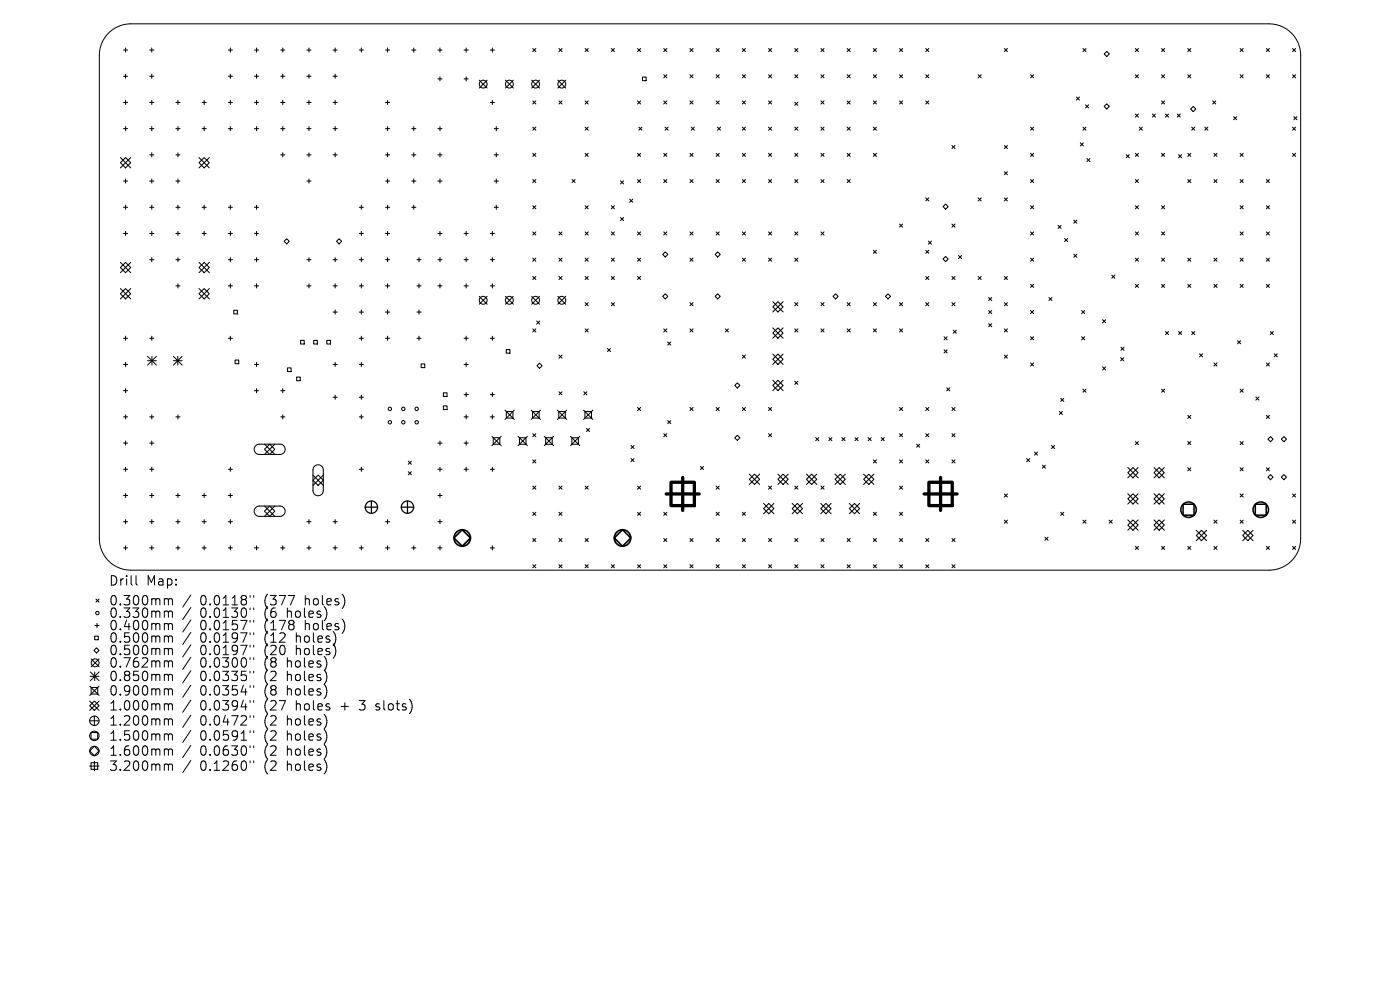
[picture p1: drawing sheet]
<svg xmlns="http://www.w3.org/2000/svg" width="297mm" height="210mm" viewBox="0 0 297 210" stroke-linecap="round" stroke-linejoin="round" font-family="sans-serif">
<defs><g id="words">
<g font-size="2.8">
<text x="23" y="124.5">Drill</text>
<text x="31" y="124.5">Map:</text>
<text x="23" y="128.7">0.300mm</text>
<text x="23" y="131.3">0.330mm</text>
<text x="42.5" y="128.7">0.0118&quot;</text>
<text x="42.5" y="131.3">0.0130&quot;</text>
<text x="56.2" y="128.7">(377</text>
<text x="56.2" y="131.3">(6</text>
<text x="61.2" y="131.3">holes)</text>
<text x="65" y="128.7">holes)</text>
<text x="23" y="134">0.400mm</text>
<text x="23" y="136.6">0.500mm</text>
<text x="42.5" y="134">0.0157&quot;</text>
<text x="42.5" y="136.6">0.0197&quot;</text>
<text x="56.2" y="134">(178</text>
<text x="56.2" y="136.6">(12</text>
<text x="63.1" y="136.6">holes)</text>
<text x="65" y="134">holes)</text>
<text x="23" y="139.3">0.500mm</text>
<text x="23" y="141.9">0.762mm</text>
<text x="42.5" y="139.3">0.0197&quot;</text>
<text x="42.5" y="141.9">0.0300&quot;</text>
<text x="56.2" y="139.3">(20</text>
<text x="56.2" y="141.9">(8</text>
<text x="61.2" y="141.9">holes)</text>
<text x="63.1" y="139.3">holes)</text>
<text x="23" y="144.8">0.850mm</text>
<text x="23" y="147.8">0.900mm</text>
<text x="42.5" y="144.8">0.0335&quot;</text>
<text x="42.5" y="147.8">0.0354&quot;</text>
<text x="56.2" y="144.8">(2</text>
<text x="56.2" y="147.8">(8</text>
<text x="61.2" y="144.8">holes)</text>
<text x="61.2" y="147.8">holes)</text>
<text x="23" y="151">1.000mm</text>
<text x="23" y="154.2">1.200mm</text>
<text x="42.5" y="151">0.0394&quot;</text>
<text x="42.5" y="154.2">0.0472&quot;</text>
<text x="56.2" y="151">(27</text>
<text x="56.2" y="154.2">(2</text>
<text x="61.2" y="154.2">holes)</text>
<text x="63.1" y="151">holes</text>
<text x="72.8" y="151">+</text>
<text x="77" y="151">3</text>
<text x="80.6" y="151">slots)</text>
<text x="23" y="157.4">1.500mm</text>
<text x="23" y="160.6">1.600mm</text>
<text x="42.5" y="157.4">0.0591&quot;</text>
<text x="42.5" y="160.6">0.0630&quot;</text>
<text x="56.2" y="157.4">(2</text>
<text x="56.2" y="160.6">(2</text>
<text x="61.2" y="157.4">holes)</text>
<text x="61.2" y="160.6">holes)</text>
<text x="23" y="163.8">3.200mm</text>
<text x="42.5" y="163.8">0.1260&quot;</text>
<text x="56.2" y="163.8">(2</text>
<text x="61.2" y="163.8">holes)</text>
</g>
</g></defs>
<g fill="none" stroke="#000" stroke-width=".21">
<path d="M23.2 6.9a6.7 6.7 0 0 1 4.5-1.8h241.6a6.7 6.7 0 0 1 6.6 6.6v102.6a6.7 6.7 0 0 1-6.6 6.6h-241.6a6.7 6.7 0 0 1-6.6-6.6v-102.6a6.7 6.7 0 0 1 2.1-4.8zM28.9 122.1v1.7l.2 .3M35.1 127l.5 .1 .1 .2M35.1 129.6h.3l.3 .3M35.1 132.3h.3l.3 .3M35.1 134.9h.3l.3 .3M35.1 137.5l.5 .1 .1 .2M35.7 127.3l.3-.3 .5 .1 .1 1.2M35.7 127.3v1M35.7 129.9v1.1M35.7 132.6v1M35.7 135.2v1"/>
<path d="M35.7 137.8v1.1M35.7 129.9l.3-.3 .5 .1 .1 1.3M35.7 132.6l.3-.3 .5 .1 .1 1.2M35.7 135.2l.3-.3 .5 .1 .1 1.2M35.7 137.8l.3-.3 .5 .1 .1 1.3M40.5 126.2l-1.7 2.6M40.5 128.9l-1.7 2.5M40.5 131.5l-1.7 2.6M40.5 134.1l-1.7 2.6M40.5 136.8l-1.7 2.6M40.5 139.4l-1.7 2.6M53.1 126.3v.4"/>
<path d="M53.1 129v.3M53.1 131.6v.4M53.1 134.2v.4M53.1 136.9v.4M53.1 139.5v.4M53.8 126.3v.4M53.8 129v.3M53.8 131.6v.4M53.8 134.2v.4M53.8 136.9v.4M53.8 139.5v.4M35.1 140.2l.5 .1 .1 .2"/>
<path d="M35.1 143.1h.3l.3 .2M35.1 146.1l.5 .1 .1 .2M35.1 149.3h.3l.3 .3M35.1 152.5l.5 .1 .1 .2M35.1 155.7l.5 .1 .1 .2M35.1 158.9h.3l.3 .3M35.7 140.5v1M35.7 143.3v1.1M35.7 146.4v1M35.7 149.6v1M35.7 152.8v1M35.7 156v1"/>
<path d="M35.7 159.2v1M35.7 140.5l.3-.3 .5 .1 .1 1.2M35.7 143.3l.3-.2h.5l.1 1.3M35.7 146.4l.3-.3 .5 .1 .1 1.2M35.7 149.6l.3-.3 .5 .1 .1 1.2M35.7 152.8l.3-.3 .5 .1 .1 1.2M35.7 156l.3-.3 .5 .1 .1 1.2M35.7 159.2l.3-.3 .5 .1 .1 1.2M40.5 142.3l-1.7 2.6M40.5 145.4l-1.7 2.5M40.5 148.5l-1.7 2.6M40.5 151.7l-1.7 2.6"/>
<path d="M40.5 154.9l-1.7 2.6M40.5 158.1l-1.7 2.6M53.1 142.4v.4M53.1 145.4v.4M53.1 148.6v.4M53.1 151.8v.4M53.1 155v.4M53.1 158.2v.4M53.8 142.4v.4M53.8 145.4v.4M53.8 148.6v.4M53.8 151.8v.4"/>
<path d="M53.8 155v.4M53.8 158.2v.4M79.7 150.5l.2 .1M79.8 149.4v.5M35.1 162.1h.3l.3 .3M35.7 162.4v1M35.7 162.4l.3-.3 .5 .1 .1 1.2M40.5 161.3l-1.7 2.6M53.1 161.4v.4M53.8 161.4v.4"/>
</g>
<g fill="none" stroke="#000" stroke-width=".22">
<path d="M26.2 10.6h.9M26.2 16.2h.9M26.6 10.2v.9M26.6 15.7v.9M31.8 10.6h.8M31.8 16.2h.8M32.2 10.2v.9M32.2 15.7v.9M48.4 10.6h.9M48.4 16.2h.9M48.9 10.2v.9M48.9 15.7v.9"/>
<path d="M54 10.6h.9M54 16.2h.9M54.4 10.2v.9M54.4 15.7v.9M59.5 10.6h.9M59.5 16.2h.9M60 10.2v.9M60 15.7v.9M65.1 10.6h.9M65.1 16.2h.9M65.5 10.2v.9M65.5 15.7v.9"/>
<path d="M70.7 10.6h.8M70.7 16.2h.8M71.1 10.2v.9M71.1 15.7v.9M76.2 10.6h.9M76.7 10.2v.9M81.8 10.6h.9M82.2 10.2v.9M87.3 10.6h.9M87.8 10.2v.9M92.9 10.6h.9M92.9 16.7h.9"/>
<path d="M93.3 10.2v.9M93.3 16.3v.9M98.5 10.6h.8M98.5 16.7h.8M98.9 10.2v.9M98.9 16.3v.9M101.7 17l1.6 1.7M103.3 17l-1.6 1.7M104 10.6h.9M104.5 10.2v.9M107.2 17l1.7 1.7M108.9 17l-1.7 1.7"/>
<path d="M112.8 17l1.7 1.7M113 10.3l.7 .6M113.7 10.3l-.7 .6M114.5 17l-1.7 1.7M118.3 17l1.7 1.7M118.6 10.3l.6 .6M119.2 10.3l-.6 .6M120 17l-1.7 1.7M124.1 10.3l.7 .6M124.8 10.3l-.7 .6M129.7 10.3l.6 .6M130.3 10.3l-.6 .6"/>
<path d="M135.2 10.3l.7 .6M135.9 10.3l-.7 .6M136.3 16.3h.8v.8h-.8zM140.8 15.8l.7 .7M140.8 10.3l.7 .6M141.5 15.8l-.7 .7M141.5 10.3l-.7 .6M146.4 15.8l.6 .7M146.4 10.3l.6 .6M147 10.3l-.6 .6M147 15.8l-.6 .7M151.9 15.8l.7 .7"/>
<path d="M151.9 10.3l.7 .6M152.6 10.3l-.7 .6M152.6 15.8l-.7 .7M157.5 15.8l.6 .7M157.5 10.3l.6 .6M158.1 10.3l-.6 .6M158.1 15.8l-.6 .7M163 15.8l.7 .7M163 10.3l.7 .6M163.7 10.3l-.7 .6M163.7 15.8l-.7 .7M168.6 15.8l.7 .7"/>
<path d="M168.6 10.3l.7 .6M169.3 15.8l-.7 .7M169.3 10.3l-.7 .6M174.2 15.8l.6 .7M174.2 10.3l.6 .6M174.8 10.3l-.6 .6M174.8 15.8l-.6 .7M179.7 15.8l.7 .7M179.7 10.3l.7 .6M180.4 10.3l-.7 .6M180.4 15.8l-.7 .7M185.3 15.8l.6 .7"/>
<path d="M185.3 10.3l.6 .6M185.9 15.8l-.6 .7M185.9 10.3l-.6 .6M190.8 15.8l.7 .7M190.8 10.3l.7 .6M191.5 15.8l-.7 .7M191.5 10.3l-.7 .6M196.4 15.8l.6 .7M196.4 10.3l.6 .6M197 10.3l-.6 .6M197 15.8l-.6 .7M207.5 15.8l.7 .7"/>
<path d="M208.2 15.8l-.7 .7M213.1 10.3l.6 .6M213.7 10.3l-.6 .6M218.6 15.8l.7 .7M219.3 15.8l-.7 .7M229.7 10.3l.7 .6M230.4 10.3l-.7 .6M234.2 11.5l.6-.6 .5 .6-.5 .5zM240.9 10.3l.6 .6M240.9 15.8l.6 .7M241.5 10.3l-.6 .6M241.5 15.8l-.6 .7"/>
<path d="M246.4 15.8l.7 .7M246.4 10.3l.7 .6M247.1 10.3l-.7 .6M247.1 15.8l-.7 .7M252 15.8l.6 .7M252 10.3l.6 .6M252.6 10.3l-.6 .6M252.6 15.8l-.6 .7M263.1 10.3l.6 .6M263.1 15.8l.6 .7M263.7 10.3l-.6 .6M263.7 15.8l-.6 .7"/>
<path d="M268.6 10.3l.7 .6M268.6 15.8l.7 .7M269.3 10.3l-.7 .6M269.3 15.8l-.7 .7M274.2 10.3l.7 .6M274.2 15.8l.7 .7M274.9 10.3l-.7 .6M274.9 15.8l-.7 .7M25.5 33.4l2.2 2.2M26.2 21.7h.9M26.2 27.3h.9M26.2 38.4h.9"/>
<path d="M26.6 33.4l1.1 1.1-1.1 1.1-1.1-1.1zM26.6 21.3v.9M26.6 26.9v.8M26.6 38v.8M27.7 33.4l-2.2 2.2M31.8 21.7h.8M31.8 27.3h.8M31.8 38.4h.8M31.8 32.9h.8M32.2 21.3v.9M32.2 26.9v.8M32.2 32.4v.9"/>
<path d="M32.2 38v.8M37.3 21.7h.9M37.3 27.3h.9M37.3 38.4h.9M37.3 32.9h.9M37.8 21.3v.9M37.8 26.9v.8M37.8 32.4v.9M37.8 38v.8M42.2 33.4l2.2 2.2M42.9 21.7h.8M42.9 27.3h.8"/>
<path d="M43.3 33.4l1.1 1.1-1.1 1.1-1.1-1.1zM43.3 21.3v.9M43.3 26.9v.8M44.4 33.4l-2.2 2.2M48.4 21.7h.9M48.4 27.3h.9M48.9 21.3v.9M48.9 26.9v.8M54 21.7h.9M54 27.3h.9M54.4 21.3v.9M54.4 26.9v.8"/>
<path d="M59.5 21.7h.9M59.5 27.3h.9M59.5 32.9h.9M60 21.3v.9M60 26.9v.8M60 32.4v.9M65.1 21.7h.9M65.1 27.3h.9M65.1 38.4h.9M65.1 32.9h.9M65.5 21.3v.9M65.5 26.9v.8"/>
<path d="M65.5 32.4v.9M65.5 38v.8M70.7 21.7h.8M70.7 27.3h.8M70.7 32.9h.8M71.1 21.3v.9M71.1 26.9v.8M71.1 32.4v.9M81.8 21.7h.9M81.8 27.3h.9M81.8 38.4h.9M81.8 32.9h.9"/>
<path d="M82.2 21.3v.9M82.2 26.9v.8M82.2 32.4v.9M82.2 38v.8M87.3 27.3h.9M87.3 38.4h.9M87.3 32.9h.9M87.8 26.9v.8M87.8 32.4v.9M87.8 38v.8M92.9 27.3h.9M92.9 38.4h.9"/>
<path d="M92.9 32.9h.9M93.3 26.9v.8M93.3 32.4v.9M93.3 38v.8M104 21.7h.9M104.5 21.3v.9M104.8 27.3h.9M104.8 38.4h.9M104.8 32.9h.9M105.3 26.9v.8M105.3 32.4v.9M105.3 38v.8"/>
<path d="M113 21.4l.7 .7M113 27l.7 .6M113 32.5l.7 .7M113 38.1l.7 .6M113.7 21.4l-.7 .7M113.7 27l-.7 .6M113.7 32.5l-.7 .7M113.7 38.1l-.7 .6M118.6 21.4l.6 .7M119.2 21.4l-.6 .7M121.4 38.1l.6 .6M122 38.1l-.6 .6"/>
<path d="M124.1 21.4l.7 .7M124.1 27l.7 .6M124.1 32.5l.7 .7M124.8 21.4l-.7 .7M124.8 32.5l-.7 .7M124.8 27l-.7 .6M131.6 38.4l.7 .6M132.3 38.4l-.7 .6M135.2 21.4l.7 .7M135.2 32.5l.7 .7M135.2 38.1l.7 .6M135.5 27l.7 .6"/>
<path d="M135.9 21.4l-.7 .7M135.9 32.5l-.7 .7M135.9 38.1l-.7 .6M136.2 27l-.7 .6M140.8 21.4l.7 .7M140.8 38.1l.7 .6M140.8 32.5l.7 .7M141.1 27l.6 .6M141.5 21.4l-.7 .7M141.5 32.5l-.7 .7M141.5 38.1l-.7 .6M141.7 27l-.6 .6"/>
<path d="M146.4 21.4l.6 .7M146.4 38.1l.6 .6M146.4 32.5l.6 .7M146.6 27l.7 .6M147 38.1l-.6 .6M147 21.4l-.6 .7M147 32.5l-.6 .7M147.3 27l-.7 .6M151.9 21.4l.7 .7M151.9 38.1l.7 .6M151.9 32.5l.7 .7M152.2 27l.7 .6"/>
<path d="M152.6 32.5l-.7 .7M152.6 21.4l-.7 .7M152.6 38.1l-.7 .6M152.9 27l-.7 .6M157.5 27l.6 .6M157.5 21.4l.6 .7M157.5 38.1l.6 .6M157.5 32.5l.6 .7M158.1 27l-.6 .6M158.1 21.4l-.6 .7M158.1 32.5l-.6 .7M158.1 38.1l-.6 .6"/>
<path d="M163 27l.7 .6M163 21.4l.7 .7M163 38.1l.7 .6M163 32.5l.7 .7M163.7 21.4l-.7 .7M163.7 27l-.7 .6M163.7 32.5l-.7 .7M163.7 38.1l-.7 .6M168.6 27l.7 .6M168.6 38.1l.7 .6M168.6 21.7l.7 .6M168.6 32.5l.7 .7"/>
<path d="M169.3 27l-.7 .6M169.3 38.1l-.7 .6M169.3 32.5l-.7 .7M169.3 21.7l-.7 .6M174.2 27l.6 .6M174.2 21.4l.6 .7M174.2 38.1l.6 .6M174.2 32.5l.6 .7M174.8 32.5l-.6 .7M174.8 38.1l-.6 .6M174.8 27l-.6 .6M174.8 21.4l-.6 .7"/>
<path d="M179.7 27l.7 .6M179.7 21.4l.7 .7M179.7 38.1l.7 .6M179.7 32.5l.7 .7M180.4 27l-.7 .6M180.4 32.5l-.7 .7M180.4 21.4l-.7 .7M180.4 38.1l-.7 .6M185.3 27l.6 .6M185.3 21.4l.6 .7M185.3 32.5l.6 .7M185.9 21.4l-.6 .7"/>
<path d="M185.9 27l-.6 .6M185.9 32.5l-.6 .7M190.8 21.4l.7 .7M191.5 21.4l-.7 .7M196.4 21.4l.6 .7M197 21.4l-.6 .7M201.9 30.9l.7 .6M202.6 30.9l-.7 .6M213.1 30.9l.6 .6M213.1 36.4l.6 .7M213.7 30.9l-.6 .6M213.7 36.4l-.6 .7"/>
<path d="M218.6 27l.7 .6M218.6 32.5l.7 .7M218.6 38.1l.7 .6M219.3 27l-.7 .6M219.3 32.5l-.7 .7M219.3 38.1l-.7 .6M228.4 20.6l.6 .6M229 20.6l-.6 .6M229.2 30.3l.6 .7M229.7 27l.7 .6M229.8 30.3l-.6 .7M230.3 22.2l.7 .7"/>
<path d="M230.4 27l-.7 .6M230.6 33.6l.6 .7M231 22.2l-.7 .7M231.2 33.6l-.6 .7M234.8 22l.5 .6-.5 .5-.6-.5zM238.9 32.8l.7 .7M239.6 32.8l-.7 .7M240.9 24.2l.6 .6M240.9 32.5l.6 .7M240.9 38.1l.6 .6M241.5 32.5l-.6 .7M241.5 38.1l-.6 .6"/>
<path d="M241.5 24.2l-.6 .6M241.7 27l.6 .6M242.3 27l-.6 .6M244.5 24.2l.6 .6M245.1 24.2l-.6 .6M246.4 21.4l.7 .7M246.4 32.5l.7 .7M247.1 21.4l-.7 .7M247.1 32.5l-.7 .7M247.2 24.2l.7 .6M247.9 24.2l-.7 .6M249.7 24.2l.7 .6"/>
<path d="M250 32.8l.7 .7M250.4 24.2l-.7 .6M250.7 32.8l-.7 .7M252 32.5l.6 .7M252 38.1l.6 .6M252.6 32.5l-.6 .7M252.6 38.1l-.6 .6M252.8 27l.7 .6M253.1 22.6l.6 .5-.6 .6-.5-.6zM253.5 27l-.7 .6M255.6 27l.6 .6M256.2 27l-.6 .6"/>
<path d="M257.3 21.4l.6 .7M257.5 32.5l.7 .7M257.5 38.1l.7 .6M257.9 21.4l-.6 .7M258.2 38.1l-.7 .6M258.2 32.5l-.7 .7M261.7 24.7l.7 .7M262.4 24.7l-.7 .7M263.1 32.5l.6 .7M263.1 38.1l.6 .6M263.7 32.5l-.6 .7M263.7 38.1l-.6 .6"/>
<path d="M268.6 38.1l.7 .6M269.3 38.1l-.7 .6M274.2 27l.7 .6M274.2 32.5l.7 .7M274.5 24.7l.6 .7M274.9 27l-.7 .6M274.9 32.5l-.7 .7M275.1 24.7l-.6 .7M25.5 56.8l1.1-1.1 1.1 1.1-1.1 1zM25.5 55.7l2.2 2.1M26.2 44h.9M26.2 49.5h.9"/>
<path d="M26.6 43.5v.9M26.6 49.1v.9M27.7 55.7l-2.2 2.1M31.8 44h.8M31.8 49.5h.8M31.8 55.1h.8M32.2 43.5v.9M32.2 49.1v.9M32.2 54.6v.9M37.3 44h.9M37.3 49.5h.9M37.3 55.1h.9"/>
<path d="M37.8 43.5v.9M37.8 49.1v.9M37.8 54.6v.9M42.2 56.8l1.1-1.1 1.1 1.1-1.1 1zM42.2 55.7l2.2 2.1M42.9 44h.8M42.9 49.5h.8M43.3 43.5v.9M43.3 49.1v.9M44.4 55.7l-2.2 2.1M48.4 44h.9M48.4 49.5h.9"/>
<path d="M48.4 55.1h.9M48.9 43.5v.9M48.9 49.1v.9M48.9 54.6v.9M54 44h.9M54 49.5h.9M54 55.1h.9M54.4 43.5v.9M54.4 49.1v.9M54.4 54.6v.9M60.3 51.2l.5-.6 .6 .6-.6 .5zM65.1 55.1h.9"/>
<path d="M65.5 54.6v.9M70.7 55.1h.8M71.1 54.6v.9M71.4 51.2l.5-.6 .6 .6-.6 .5zM76.2 44h.9M76.2 49.5h.9M76.2 55.1h.9M76.7 43.5v.9M76.7 49.1v.9M76.7 54.6v.9M81.8 44h.9M81.8 49.5h.9"/>
<path d="M81.8 55.1h.9M82.2 43.5v.9M82.2 49.1v.9M82.2 54.6v.9M87.3 44h.9M87.8 43.5v.9M88.5 55.1h.8M88.9 54.6v.9M92.9 49.5h.9M92.9 55.1h.9M93.3 49.1v.9M93.3 54.6v.9"/>
<path d="M98.5 49.5h.8M98.5 55.1h.8M98.9 49.1v.9M98.9 54.6v.9M104 49.5h.9M104 55.1h.9M104.5 49.1v.9M104.5 54.6v.9M104.8 44h.9M105.3 43.5v.9M113 43.6l.7 .7M113 49.2l.7 .7"/>
<path d="M113 54.8l.7 .6M113 58.6l.7 .7M113.7 43.6l-.7 .7M113.7 49.2l-.7 .7M113.7 54.8l-.7 .6M113.7 58.6l-.7 .7M118.6 49.2l.6 .7M118.6 54.8l.6 .6M118.6 58.6l.6 .7M119.2 49.2l-.6 .7M119.2 54.8l-.6 .6M119.2 58.6l-.6 .7"/>
<path d="M124.1 43.6l.7 .7M124.1 49.2l.7 .7M124.1 54.8l.7 .6M124.1 58.6l.7 .7M124.8 43.6l-.7 .7M124.8 58.6l-.7 .7M124.8 49.2l-.7 .7M124.8 54.8l-.7 .6M129.7 49.2l.6 .7M129.7 54.8l.6 .6M129.7 43.6l.6 .7M129.7 58.6l.6 .7"/>
<path d="M130.3 54.8l-.6 .6M130.3 43.6l-.6 .7M130.3 49.2l-.6 .7M130.3 58.6l-.6 .7M131.6 46.1l.7 .7M132.3 46.1l-.7 .7M133.6 42.3l.6 .6M134.2 42.3l-.6 .6M135.2 54.8l.7 .6M135.2 49.2l.7 .7M135.2 58.6l.7 .7M135.9 49.2l-.7 .7"/>
<path d="M135.9 58.6l-.7 .7M135.9 54.8l-.7 .6M140.6 54l.5-.6 .6 .6-.6 .5zM140.8 49.2l.7 .7M141.5 49.2l-.7 .7M146.4 54.8l.6 .6M146.4 49.2l.6 .7M147 49.2l-.6 .7M147 54.8l-.6 .6M151.7 54l.6-.6 .5 .6-.5 .5zM151.9 49.2l.7 .7M152.6 49.2l-.7 .7"/>
<path d="M157.5 54.8l.6 .6M157.5 49.2l.6 .7M158.1 49.2l-.6 .7M158.1 54.8l-.6 .6M163 54.8l.7 .6M163 49.2l.7 .7M163.7 49.2l-.7 .7M163.7 54.8l-.7 .6M168.6 54.8l.7 .6M168.6 49.2l.7 .7M169.3 49.2l-.7 .7M169.3 54.8l-.7 .6"/>
<path d="M174.2 49.2l.6 .7M174.8 49.2l-.6 .7M185.3 53.1l.6 .6M185.9 53.1l-.6 .6M190.8 47.5l.7 .7M191.5 47.5l-.7 .7M196.4 53.1l.6 .6M196.4 42l.6 .6M196.4 58.6l.6 .7M196.9 51.1l.7 .7M197 42l-.6 .6M197 53.1l-.6 .6"/>
<path d="M197 58.6l-.6 .7M197.6 51.1l-.7 .7M200.1 43.8l.5-.5 .6 .5-.6 .6zM200.6 54.4l.6 .5-.6 .6-.5-.6zM201.9 58.6l.7 .7M201.9 47.5l.7 .7M202.6 47.5l-.7 .7M202.6 58.6l-.7 .7M203.3 54.2l.7 .7M204 54.2l-.7 .7M207.5 42l.7 .6M207.5 58.6l.7 .7"/>
<path d="M208.2 42l-.7 .6M208.2 58.6l-.7 .7M213.1 58.6l.6 .7M213.1 42l.6 .6M213.7 42l-.6 .6M213.7 58.6l-.6 .7M218.6 43.6l.7 .7M218.6 49.2l.7 .7M218.6 54.8l.7 .6M219.3 43.6l-.7 .7M219.3 49.2l-.7 .7M219.3 54.8l-.7 .6"/>
<path d="M224.5 47.8l.6 .7M225.1 47.8l-.6 .7M225.8 50.6l.7 .6M226.5 50.6l-.7 .6M227.8 46.7l.7 .7M227.8 53.9l.7 .7M228.5 46.7l-.7 .7M228.5 53.9l-.7 .7M235.9 58.4l.6 .6M236.5 58.4l-.6 .6M240.9 54.8l.6 .6M240.9 43.6l.6 .7"/>
<path d="M240.9 49.2l.6 .7M241.5 43.6l-.6 .7M241.5 49.2l-.6 .7M241.5 54.8l-.6 .6M246.4 43.6l.7 .7M246.4 49.2l.7 .7M246.4 54.8l.7 .6M247.1 43.6l-.7 .7M247.1 49.2l-.7 .7M247.1 54.8l-.7 .6M252 54.8l.6 .6M252.6 54.8l-.6 .6"/>
<path d="M257.5 54.8l.7 .6M258.2 54.8l-.7 .6M263.1 54.8l.6 .6M263.1 49.2l.6 .7M263.1 43.6l.6 .7M263.7 54.8l-.6 .6M263.7 49.2l-.6 .7M263.7 43.6l-.6 .7M268.6 43.6l.7 .7M268.6 49.2l.7 .7M268.6 54.8l.7 .6M269.3 49.2l-.7 .7"/>
<path d="M269.3 54.8l-.7 .6M269.3 43.6l-.7 .7M25.5 61.2l2.2 2.2M26.2 71.8h.9M26.2 77.3h.9M26.6 61.2l1.1 1.1-1.1 1.1-1.1-1.1zM26.6 71.3v.9M26.6 76.9v.9M27.7 61.2l-2.2 2.2M31.3 75.6l1.9 1.8M31.3 76.5h1.9M31.8 71.8h.8"/>
<path d="M32.2 71.3v.9M32.2 75.6v1.8M33.2 75.6l-1.9 1.8M36.8 76.5h1.8M36.8 75.6l1.8 1.8M37.3 60.6h.9M37.7 75.6v1.8M37.8 60.2v.9M38.6 75.6l-1.8 1.8M42.2 62.3l1.1-1.1 1.1 1.1-1.1 1.1zM42.2 61.2l2.2 2.2M44.4 61.2l-2.2 2.2"/>
<path d="M48.4 71.8h.9M48.4 60.6h.9M48.9 60.2v.9M48.9 71.3v.9M49.6 65.8h.8v.8h-.8zM49.9 76.4h.7v.7h-.7zM54 77.3h.9M54 60.6h.9M54.4 60.2v.9M54.4 76.9v.9M61 78h.8v.8h-.8zM62.9 80h.8v.8h-.8z"/>
<path d="M63.8 72.2h.7v.8h-.7zM65.1 60.6h.9M65.5 60.2v.9M66.5 72.2h.8v.8h-.8zM69.3 72.2h.8v.8h-.8zM70.7 77.3h.8M70.7 60.6h.8M70.7 66.2h.8M71.1 60.2v.9M71.1 65.8v.8M71.1 76.9v.9M76.2 71.8h.9"/>
<path d="M76.2 77.3h.9M76.2 60.6h.9M76.2 66.2h.9M76.7 60.2v.9M76.7 65.8v.8M76.7 71.3v.9M76.7 76.9v.9M81.8 71.8h.9M81.8 60.6h.9M81.8 66.2h.9M82.2 60.2v.9M82.2 65.8v.8"/>
<path d="M82.2 71.3v.9M88.5 71.8h.8M88.5 60.6h.8M88.5 66.2h.8M88.9 60.2v.9M88.9 65.8v.8M88.9 71.3v.9M89.3 77.2h.8v.8h-.8zM92.9 60.6h.9M93.3 60.2v.9M98.5 71.8h.8M98.5 77.3h.8"/>
<path d="M98.5 60.6h.8M98.9 60.2v.9M98.9 71.3v.9M98.9 76.9v.9M101.7 62.9l1.6 1.6M103.3 62.9l-1.6 1.6M104 71.8h.9M104 60.6h.9M104.5 60.2v.9M104.5 71.3v.9M107.2 62.9l1.7 1.6M107.4 74.2h.8v.7h-.8z"/>
<path d="M108.9 62.9l-1.7 1.6M112.8 62.9l1.7 1.6M113 69.8l.7 .6M113.7 69.8l-.7 .6M113.9 68.1l.6 .7M113.9 77.6l.6-.6 .5 .6-.5 .5zM114.5 62.9l-1.7 1.6M114.5 68.1l-.6 .7M118.3 62.9l1.7 1.6M118.6 75.3l.6 .7M119.2 75.3l-.6 .7M120 62.9l-1.7 1.6"/>
<path d="M124.1 64.2l.7 .7M124.1 69.8l.7 .6M124.8 69.8l-.7 .6M124.8 64.2l-.7 .7M128.9 73.9l.6 .7M129.5 73.9l-.6 .7M129.7 64.2l.6 .7M130.3 64.2l-.6 .7M140.6 62.9l.5-.6 .6 .6-.6 .5zM140.8 69.8l.7 .6M141.5 69.8l-.7 .6M141.6 72.5l.7 .7"/>
<path d="M142.3 72.5l-.7 .7M146.4 64.2l.6 .7M146.4 69.8l.6 .6M147 64.2l-.6 .7M147 69.8l-.6 .6M151.7 62.9l.6-.6 .5 .6-.5 .5zM153.9 69.8l.6 .6M154.5 69.8l-.6 .6M157.5 75.3l.6 .7M158.1 75.3l-.6 .7M163.9 65.1l1.1-1.1 1.1 1.1-1.1 1.1zM163.9 70.6l1.1-1 1.1 1-1.1 1.1z"/>
<path d="M163.9 64l2.2 2.2M163.9 69.6l2.2 2.1M163.9 75.1l2.2 2.2M165 75.1l1.1 1.1-1.1 1.1-1.1-1.1zM166.1 64l-2.2 2.2M166.1 69.6l-2.2 2.1M166.1 75.1l-2.2 2.2M168.6 64.2l.7 .7M168.6 69.8l.7 .6M169.3 64.2l-.7 .7M169.3 69.8l-.7 .6M174.2 69.8l.6 .6"/>
<path d="M174.2 64.2l.6 .7M174.8 64.2l-.6 .7M174.8 69.8l-.6 .6M176.7 62.9l.6-.6 .5 .6-.5 .5zM179.7 69.8l.7 .6M179.7 64.2l.7 .7M180.4 64.2l-.7 .7M180.4 69.8l-.7 .6M185.3 69.8l.6 .6M185.3 64.2l.6 .7M185.9 64.2l-.6 .7M185.9 69.8l-.6 .6"/>
<path d="M187.8 62.9l.6-.6 .5 .6-.5 .5zM190.8 69.8l.7 .6M190.8 64.2l.7 .7M191.5 64.2l-.7 .7M191.5 69.8l-.7 .6M196.4 64.2l.6 .7M197 64.2l-.6 .7M200.3 71.4l.6 .7M200.3 74.2l.6 .7M200.9 71.4l-.6 .7M200.9 74.2l-.6 .7M201.9 64.2l.7 .7"/>
<path d="M202.2 70l.7 .7M202.6 64.2l-.7 .7M202.9 70l-.7 .7M209.7 63.1l.7 .7M209.7 65.9l.7 .6M209.7 68.7l.7 .6M210.4 63.1l-.7 .7M210.4 65.9l-.7 .6M210.4 68.7l-.7 .6M213.1 75.3l.6 .7M213.1 64.2l.6 .7M213.1 69.8l.6 .6"/>
<path d="M213.7 64.2l-.6 .7M213.7 69.8l-.6 .6M213.7 75.3l-.6 .7M218.6 60.3l.7 .7M218.6 65.9l.7 .6M218.6 71.4l.7 .7M218.6 77l.7 .6M219.3 60.3l-.7 .7M219.3 65.9l-.7 .6M219.3 71.4l-.7 .7M219.3 77l-.7 .6M222.5 63.1l.7 .7"/>
<path d="M223.2 63.1l-.7 .7M229.5 65.9l.6 .6M229.5 71.4l.6 .7M230.1 65.9l-.6 .6M230.1 71.4l-.6 .7M233.9 67.8l.7 .7M233.9 77.8l.7 .7M234.6 67.8l-.7 .7M234.6 77.8l-.7 .7M237.7 75.9l.7 .6M237.8 73.7l.7 .6M238.4 75.9l-.7 .6"/>
<path d="M238.5 73.7l-.7 .6M240.9 60.3l.6 .7M241.5 60.3l-.6 .7M246.4 60.3l.7 .7M247.1 60.3l-.7 .7M247.2 70.3l.7 .7M247.9 70.3l-.7 .7M250 70.3l.7 .7M250.7 70.3l-.7 .7M252 60.3l.6 .7M252.6 60.3l-.6 .7M252.8 70.3l.7 .7"/>
<path d="M253.5 70.3l-.7 .7M254.5 75l.6 .7M255.1 75l-.6 .7M257.5 77l.7 .6M257.5 60.3l.7 .7M258.2 60.3l-.7 .7M258.2 77l-.7 .6M262.5 72.3l.7 .6M263.1 60.3l.6 .7M263.2 72.3l-.7 .6M263.7 60.3l-.6 .7M268.6 60.3l.7 .7"/>
<path d="M268.6 77l.7 .6M269.3 77l-.7 .6M269.3 60.3l-.7 .7M269.5 70.3l.6 .7M270.1 70.3l-.6 .7M270.3 75l.7 .7M271 75l-.7 .7M26.2 82.9h.9M26.2 88.4h.9M26.2 94h.9M26.2 99.6h.9M26.6 82.4v.9"/>
<path d="M26.6 88v.9M26.6 93.6v.8M26.6 99.1v.9M31.8 88.4h.8M31.8 94h.8M31.8 99.6h.8M32.2 88v.9M32.2 93.6v.8M32.2 99.1v.9M37.3 88.4h.9M37.8 88v.9M48.4 99.6h.9"/>
<path d="M48.9 99.1v.9M54 82.9h.9M54.2 94.5l.7-.3h4.5a1.09 1.09 0 0 1 1.1 1.1 1.09 1.09 0 0 1-1.1 1.1h-4.4a1.09 1.09 0 0 1-1-.7 1.09 1.09 0 0 1 .2-1.2zM54.4 82.4v.9M56.1 95.3l1.1-1.1 1.1 1.1-1.1 1.1zM56.1 94.2l2.2 2.2M58.3 94.2l-2.2 2.2M59.5 82.9h.9M59.5 88.4h.9M60 82.4v.9M60 88v.9M66.7 98.9a1.09 1.09 0 0 1 1.2-.2 1.09 1.09 0 0 1 .7 1v4.4a1.09 1.09 0 0 1-1.1 1.1 1.09 1.09 0 0 1-1.1-1.1v-4.5z"/>
<path d="M70.7 84.3h.8M71.1 83.8v.9M76.2 88.4h.9M76.2 99.6h.9M76.2 84.3h.9M76.7 83.8v.9M76.7 88v.9M76.7 99.1v.9M86.6 97.8l.7 .7M87.3 97.8l-.7 .7M92.9 94h.9M92.9 99.6h.9"/>
<path d="M93.3 93.6v.8M93.3 99.1v.9M94.1 83.3h.7v.8h-.7zM94.1 86.1h.7v.8h-.7zM98.5 88.4h.8M98.5 94h.8M98.5 99.6h.8M98.5 83.7h.8M98.9 83.3v.8M98.9 88v.9M98.9 93.6v.8M98.9 99.1v.9"/>
<path d="M104 88.4h.9M104 99.6h.9M104 83.7h.9M104.4 92.6l1.9 1.9M104.5 83.3v.8M104.5 88v.9M104.5 99.1v.9M104.6 92.9h1.4v1.3h-1.4zM106.3 92.6l-1.9 1.9M107.1 87l2 2M107.4 87.3h1.4v1.4h-1.4zM109.1 87l-2 2"/>
<path d="M109.9 92.6l2 1.9M110.2 92.9h1.4v1.3h-1.4zM111.9 92.6l-2 1.9M112.7 87l2 2M113 87.3h1.4v1.4h-1.4zM113 92l.7 .7M113 97.6l.7 .6M113.7 92l-.7 .7M113.7 97.6l-.7 .6M114.7 87l-2 2M115.5 92.6l1.9 1.9M115.8 92.9h1.3v1.3h-1.3z"/>
<path d="M117.4 92.6l-1.9 1.9M118.2 87l2 2M118.5 87.3h1.4v1.4h-1.4zM118.6 83.1l.6 .7M119.2 83.1l-.6 .7M120.2 87l-2 2M121 92.6l2 1.9M121.3 92.9h1.4v1.3h-1.4zM123 92.6l-2 1.9M123.8 87l2 2M123.9 83.1l.6 .7M124.1 87.3h1.4v1.4h-1.4z"/>
<path d="M124.4 90.9l.7 .6M124.5 83.1l-.6 .7M125.1 90.9l-.7 .6M125.8 87l-2 2M133.9 94.5l.6 .7M133.9 97.3l.6 .6M134.5 94.5l-.6 .7M134.5 97.3l-.6 .6M135.2 86.4l.7 .7M135.9 86.4l-.7 .7M140.8 92l.7 .7M141.5 92l-.7 .7"/>
<path d="M141.6 89.2l.7 .7M142.3 89.2l-.7 .7M146.4 86.4l.6 .7M147 86.4l-.6 .7M148.6 98.9l.6 .7M149.2 98.9l-.6 .7M151.9 86.4l.7 .7M152.6 86.4l-.7 .7M155.9 81.8l.5-.6 .6 .6-.6 .5zM155.9 92.9l.5-.6 .6 .6-.6 .5zM157.5 86.4l.6 .7M158.1 86.4l-.6 .7"/>
<path d="M163 86.4l.7 .7M163 92l.7 .7M163.7 86.4l-.7 .7M163.7 92l-.7 .7M163.9 80.7l2.2 2.2M165 80.7l1.1 1.1-1.1 1.1-1.1-1.1zM166.1 80.7l-2.2 2.2M168.6 80.9l.7 .6M169.3 80.9l-.7 .6M173 92.8l.7 .7M173.7 92.8l-.7 .7M175.8 92.8l.7 .7"/>
<path d="M176.5 92.8l-.7 .7M178.6 92.8l.7 .7M179.3 92.8l-.7 .7M181.4 92.8l.6 .7M182 92.8l-.6 .7M184.2 92.8l.6 .7M184.8 92.8l-.6 .7M185.3 97.6l.6 .6M185.9 97.6l-.6 .6M186.9 92.8l.7 .7M187.6 92.8l-.7 .7M190.8 86.4l.7 .7"/>
<path d="M190.8 92l.7 .7M190.8 97.6l.7 .6M191.5 86.4l-.7 .7M191.5 92l-.7 .7M191.5 97.6l-.7 .6M194.4 94.2l.7 .7M195.1 94.2l-.7 .7M196.4 86.4l.6 .7M196.4 97.6l.6 .6M196.4 92l.6 .7M197 86.4l-.6 .7M197 92l-.6 .7"/>
<path d="M197 97.6l-.6 .6M200.8 82.3l.7 .6M201.5 82.3l-.7 .6M201.9 86.4l.7 .7M201.9 97.6l.7 .6M201.9 92l.7 .7M202.6 86.4l-.7 .7M202.6 92l-.7 .7M202.6 97.6l-.7 .6M217.8 97.3l.6 .6M218.4 97.3l-.6 .6M219.5 95.9l.6 .6"/>
<path d="M220.1 95.9l-.6 .6M221.1 98.7l.7 .6M221.8 98.7l-.7 .6M223.1 94.5l.6 .7M223.7 94.5l-.6 .7M224.7 87.3l.7 .6M225 84.5l.7 .6M225.4 87.3l-.7 .6M225.7 84.5l-.7 .6M229.7 82.5l.7 .7M230.4 82.5l-.7 .7M239.3 99.2l2.1 2.2"/>
<path d="M240.4 99.2l1 1.1-1 1.1-1.1-1.1zM240.9 93.7l.6 .6M241.4 99.2l-2.1 2.2M241.5 93.7l-.6 .6M244.8 99.2l2.2 2.2M246.4 82.5l.7 .7M247 99.2l-2.2 2.2M247.1 82.5l-.7 .7M252 88.1l.6 .7M252 93.7l.6 .6M252 99.2l.6 .7M252.6 88.1l-.6 .7"/>
<path d="M252.6 93.7l-.6 .6M252.6 99.2l-.6 .7M263.1 82.5l.6 .7M263.1 99.2l.6 .7M263.1 93.7l.6 .6M263.7 82.5l-.6 .7M263.7 93.7l-.6 .6M263.7 99.2l-.6 .7M266.4 84.2l.7 .7M267.1 84.2l-.7 .7M268.6 88.1l.7 .7M268.6 99.2l.7 .7"/>
<path d="M269 93.2l.5-.6 .6 .6-.6 .5zM269.3 88.1l-.7 .7M269.3 99.2l-.7 .7M271.8 93.2l.6-.6 .5 .6-.5 .5zM26.2 105.1h.9M26.2 110.7h.9M26.2 116.2h.9M26.6 104.7v.8M26.6 110.2v.9M26.6 115.8v.9M31.8 105.1h.8M31.8 110.7h.8"/>
<path d="M31.8 116.2h.8M32.2 104.7v.8M32.2 110.2v.9M32.2 115.8v.9M37.3 105.1h.9M37.3 110.7h.9M37.3 116.2h.9M37.8 104.7v.8M37.8 110.2v.9M37.8 115.8v.9M42.9 105.1h.8M42.9 110.7h.8"/>
<path d="M42.9 116.2h.8M43.3 104.7v.8M43.3 110.2v.9M43.3 115.8v.9M48.4 105.1h.9M48.4 110.7h.9M48.4 116.2h.9M48.9 104.7v.8M48.9 110.2v.9M48.9 115.8v.9M54 116.2h.9M54.2 107.7l.7-.3 4.5-.1a1.09 1.09 0 0 1 1.1 1.1 1.09 1.09 0 0 1-1.1 1.1h-4.4a1.09 1.09 0 0 1-1-.6 1.09 1.09 0 0 1 .2-1.2z"/>
<path d="M54.4 115.8v.9M56.1 108.4l1.1-1.1 1.1 1.1-1.1 1.1zM56.1 107.3l2.2 2.2M58.3 107.3l-2.2 2.2M59.5 116.2h.9M60 115.8v.9M65.1 110.7h.9M65.1 116.2h.9M65.5 110.2v.9M65.5 115.8v.9M66.4 101.9l1.1-1.1 1.1 1.1-1.1 1.1zM66.4 100.8l2.2 2.2"/>
<path d="M68.6 100.8l-2.2 2.2M70.7 110.7h.8M70.7 116.2h.8M71.1 110.2v.9M71.1 115.8v.9M76.2 116.2h.9M76.7 115.8v.9M81.8 110.7h.9M81.8 116.2h.9M82.2 110.2v.9M82.2 115.8v.9M86.6 100.1l.7 .6"/>
<path d="M87.3 100.1l-.7 .6M87.3 116.2h.9M87.8 115.8v.9M92.9 105.1h.9M92.9 110.7h.9M92.9 116.2h.9M93.3 104.7v.8M93.3 110.2v.9M93.3 115.8v.9M104 116.2h.9M104.5 115.8v.9M113 103.1l.7 .7"/>
<path d="M113 108.7l.7 .6M113 114.2l.7 .7M113 119.8l.7 .6M113.7 103.1l-.7 .7M113.7 108.7l-.7 .6M113.7 114.2l-.7 .7M113.7 119.8l-.7 .6M118.6 103.1l.6 .7M118.6 108.7l.6 .6M118.6 114.2l.6 .7M118.6 119.8l.6 .6M119.2 103.1l-.6 .7"/>
<path d="M119.2 108.7l-.6 .6M119.2 114.2l-.6 .7M119.2 119.8l-.6 .6M124.1 103.1l.7 .7M124.1 114.2l.7 .7M124.1 119.8l.7 .6M124.8 103.1l-.7 .7M124.8 114.2l-.7 .7M124.8 119.8l-.7 .6M129.7 119.8l.6 .6M130.3 119.8l-.6 .6M135.2 103.1l.7 .7"/>
<path d="M135.2 108.7l.7 .6M135.2 119.8l.7 .6M135.9 103.1l-.7 .7M135.9 108.7l-.7 .6M135.9 119.8l-.7 .6M140.8 108.7l.7 .6M140.8 114.2l.7 .7M140.8 119.8l.7 .6M141.5 108.7l-.7 .6M141.5 114.2l-.7 .7M141.5 119.8l-.7 .6M146.4 114.2l.6 .7"/>
<path d="M146.4 119.8l.6 .6M147 114.2l-.6 .7M147 119.8l-.6 .6M151.9 103.1l.7 .7M151.9 108.7l.7 .6M151.9 114.2l.7 .7M151.9 119.8l.7 .6M152.6 103.1l-.7 .7M152.6 108.7l-.7 .6M152.6 114.2l-.7 .7M152.6 119.8l-.7 .6M157.5 108.7l.6 .6"/>
<path d="M157.5 114.2l.6 .7M157.5 119.8l.6 .6M158.1 108.7l-.6 .6M158.1 114.2l-.6 .7M158.1 119.8l-.6 .6M159 100.6l2.2 2.2M160.1 100.6l1.1 1.1-1.1 1.1-1.1-1.1zM161.2 100.6l-2.2 2.2M162 106.8l2.2 2.2M163 114.2l.7 .7M163 103.1l.7 .7M163 119.8l.7 .6"/>
<path d="M163.1 106.8l1.1 1.1-1.1 1.1-1.1-1.1zM163.7 103.1l-.7 .7M163.7 114.2l-.7 .7M163.7 119.8l-.7 .6M164.2 106.8l-2.2 2.2M165 101.7l1.1-1.1 1.1 1.1-1.1 1.1zM165 100.6l2.2 2.2M167.2 100.6l-2.2 2.2M168.1 107.9l1.1-1.1 1 1.1-1 1.1zM168.1 106.8l2.1 2.2M168.6 103.1l.7 .7M168.6 114.2l.7 .7"/>
<path d="M168.6 119.8l.7 .6M169.3 114.2l-.7 .7M169.3 103.1l-.7 .7M169.3 119.8l-.7 .6M170.2 106.8l-2.1 2.2M171.1 100.6l2.2 2.2M172.2 100.6l1.1 1.1-1.1 1.1-1.1-1.1zM173.3 100.6l-2.2 2.2M174.1 107.9l1.1-1.1 1.1 1.1-1.1 1.1zM174.1 106.8l2.2 2.2M174.2 103.1l.6 .7M174.2 114.2l.6 .7"/>
<path d="M174.2 119.8l.6 .6M174.8 103.1l-.6 .7M174.8 114.2l-.6 .7M174.8 119.8l-.6 .6M176.3 106.8l-2.2 2.2M177.2 100.6l2.1 2.2M178.2 100.6l1.1 1.1-1.1 1.1-1-1.1zM179.3 100.6l-2.1 2.2M179.7 114.2l.7 .7M179.7 119.8l.7 .6M180.2 106.8l2.2 2.2M180.4 114.2l-.7 .7"/>
<path d="M180.4 119.8l-.7 .6M181.3 106.8l1.1 1.1-1.1 1.1-1.1-1.1zM182.4 106.8l-2.2 2.2M183.2 100.6l2.2 2.2M184.3 100.6l1.1 1.1-1.1 1.1-1.1-1.1zM185.3 114.2l.6 .7M185.3 108.7l.6 .6M185.3 119.8l.6 .6M185.4 100.6l-2.2 2.2M185.9 108.7l-.6 .6M185.9 114.2l-.6 .7M185.9 119.8l-.6 .6"/>
<path d="M190.8 103.1l.7 .7M190.8 114.2l.7 .7M190.8 108.7l.7 .6M190.8 119.8l.7 .6M191.5 103.1l-.7 .7M191.5 108.7l-.7 .6M191.5 114.2l-.7 .7M191.5 119.8l-.7 .6M196.4 114.2l.6 .7M196.4 119.8l.6 .6M197 114.2l-.6 .7M197 119.8l-.6 .6"/>
<path d="M201.9 114.2l.7 .7M201.9 119.8l.7 .6M202.6 114.2l-.7 .7M202.6 119.8l-.7 .6M213.1 104.8l.6 .6M213.1 110.3l.6 .7M213.7 104.8l-.6 .6M213.7 110.3l-.6 .7M221.7 114l.6 .6M222.3 114l-.6 .6M225 108.7l.7 .6M225.7 108.7l-.7 .6"/>
<path d="M229.7 110.3l.7 .7M230.4 110.3l-.7 .7M235.3 110.3l.7 .7M236 110.3l-.7 .7M239.3 110.3l2.1 2.2M239.3 104.7l2.1 2.2M240.4 104.7l1 1.1-1 1.1-1.1-1.1zM240.4 110.3l1 1.1-1 1.1-1.1-1.1zM240.9 115.9l.6 .7M241.4 104.7l-2.1 2.2M241.4 110.3l-2.1 2.2M241.5 115.9l-.6 .7"/>
<path d="M244.8 100.3l1.1-1.1 1.1 1.1-1.1 1.1zM244.8 105.8l1.1-1.1 1.1 1.1-1.1 1.1zM244.8 111.4l1.1-1.1 1.1 1.1-1.1 1.1zM244.8 104.7l2.2 2.2M244.8 110.3l2.2 2.2M246.4 115.9l.7 .7M247 104.7l-2.2 2.2M247 110.3l-2.2 2.2M247.1 115.9l-.7 .7M252 115.9l.6 .7M252.6 115.9l-.6 .7M253.8 113.6l1.1-1.1 1.1 1.1-1.1 1.1z"/>
<path d="M253.8 112.5l2.2 2.2M256 112.5l-2.2 2.2M257.5 110.3l.7 .7M257.5 115.9l.7 .7M258.2 110.3l-.7 .7M258.2 115.9l-.7 .7M263.1 104.8l.6 .6M263.1 110.3l.6 .7M263.6 113.6l1.1-1.1 1.1 1.1-1.1 1.1zM263.6 112.5l2.2 2.2M263.7 104.8l-.6 .6M263.7 110.3l-.6 .7"/>
<path d="M265.8 112.5l-2.2 2.2M268.6 115.9l.7 .7M269 101.2l.5-.5 .6 .5-.6 .6zM269.3 115.9l-.7 .7M271.8 101.2l.6-.5 .5 .5-.5 .6zM274.2 104.8l.7 .6M274.2 110.3l.7 .7M274.2 115.9l.7 .7M274.9 110.3l-.7 .7M274.9 104.8l-.7 .6M274.9 115.9l-.7 .7M19.4 139.8l1.6 1.6"/>
<path d="M20.1 134.9h.8v.8h-.8zM20.1 132.7h.9M20.4 127.1l.6 .6M20.5 137.4l.5 .6-.5 .5-.6-.5zM20.6 132.2v.9M21 127.1l-.6 .6M21 139.8l-1.6 1.6M19 149.7l1-1 1 1-1 1zM19 159.3l1-1 1 1-1 1zM19 148.7l2 2M19 152.9h2M19 145.5l2 2"/>
<path d="M19.2 142.5l1.8 1.9M19.2 143.5h1.8M19.3 155.4h1.4v1.4h-1.4zM19.3 145.8h1.4v1.4h-1.4zM20 151.9v2M20.1 142.5v1.9M21 142.5l-1.8 1.9M21 145.5l-2 2M21 148.7l-2 2M19 162.5h2M19.3 161.8h1.4v1.4h-1.4zM20 161.5v2"/>
<circle cx="102.5" cy="17.8" r=".83"/>
<circle cx="108.1" cy="17.8" r=".83"/>
<circle cx="113.6" cy="17.8" r=".83"/>
<circle cx="119.2" cy="17.8" r=".83"/>
<circle cx="102.5" cy="63.7" r=".83"/>
<circle cx="108.1" cy="63.7" r=".83"/>
<circle cx="113.6" cy="63.7" r=".83"/>
<circle cx="119.2" cy="63.7" r=".83"/>
<circle cx="82.7" cy="86.7" r=".36"/>
<circle cx="82.7" cy="89.6" r=".36"/>
<circle cx="85.6" cy="86.7" r=".36"/>
<circle cx="85.6" cy="89.6" r=".36"/>
<circle cx="88.4" cy="86.7" r=".36"/>
<circle cx="88.4" cy="89.6" r=".36"/>
<circle cx="20.7" cy="130" r=".36"/>
<circle cx="20" cy="156.1" r="1"/>
<circle cx="20" cy="152.9" r="1"/>
<circle cx="20" cy="159.3" r="1"/>
<circle cx="20.2" cy="140.6" r=".83"/>
</g>
<g fill="none" stroke="#000" stroke-width=".26">
<path d="M77.5 107.6h2.6M78.8 106.3v2.6M85.1 107.6h2.7M86.4 106.3v2.6"/>
<circle cx="78.8" cy="107.6" r="1.31"/>
<circle cx="86.4" cy="107.6" r="1.31"/>
</g>
<g fill="none" stroke="#000" stroke-width=".33">
<path d="M251 107h2.3v2.3h-2.3zM266.3 107h2.3v2.3h-2.3z"/>
<circle cx="252.1" cy="108.1" r="1.64"/>
<circle cx="267.5" cy="108.1" r="1.64"/>
</g>
<g fill="none" stroke="#000" stroke-width=".35">
<path d="M96.3 114.1l1.8-1.7 1.7 1.7-1.7 1.8zM132.1 112.4l1.7 1.7-1.7 1.8-1.8-1.8z"/>
<circle cx="98.1" cy="114.1" r="1.75"/>
<circle cx="132.1" cy="114.1" r="1.75"/>
</g>
<path d="M141.3 104.8h7M142.4 102.3h4.9v5h-4.9zM144.8 101.3v7M196 104.8h7M197.1 102.3h4.9v5h-4.9zM199.5 101.3v7" fill="none" stroke="#000" stroke-width=".7"/>
<use href="#words"/>
</svg>
